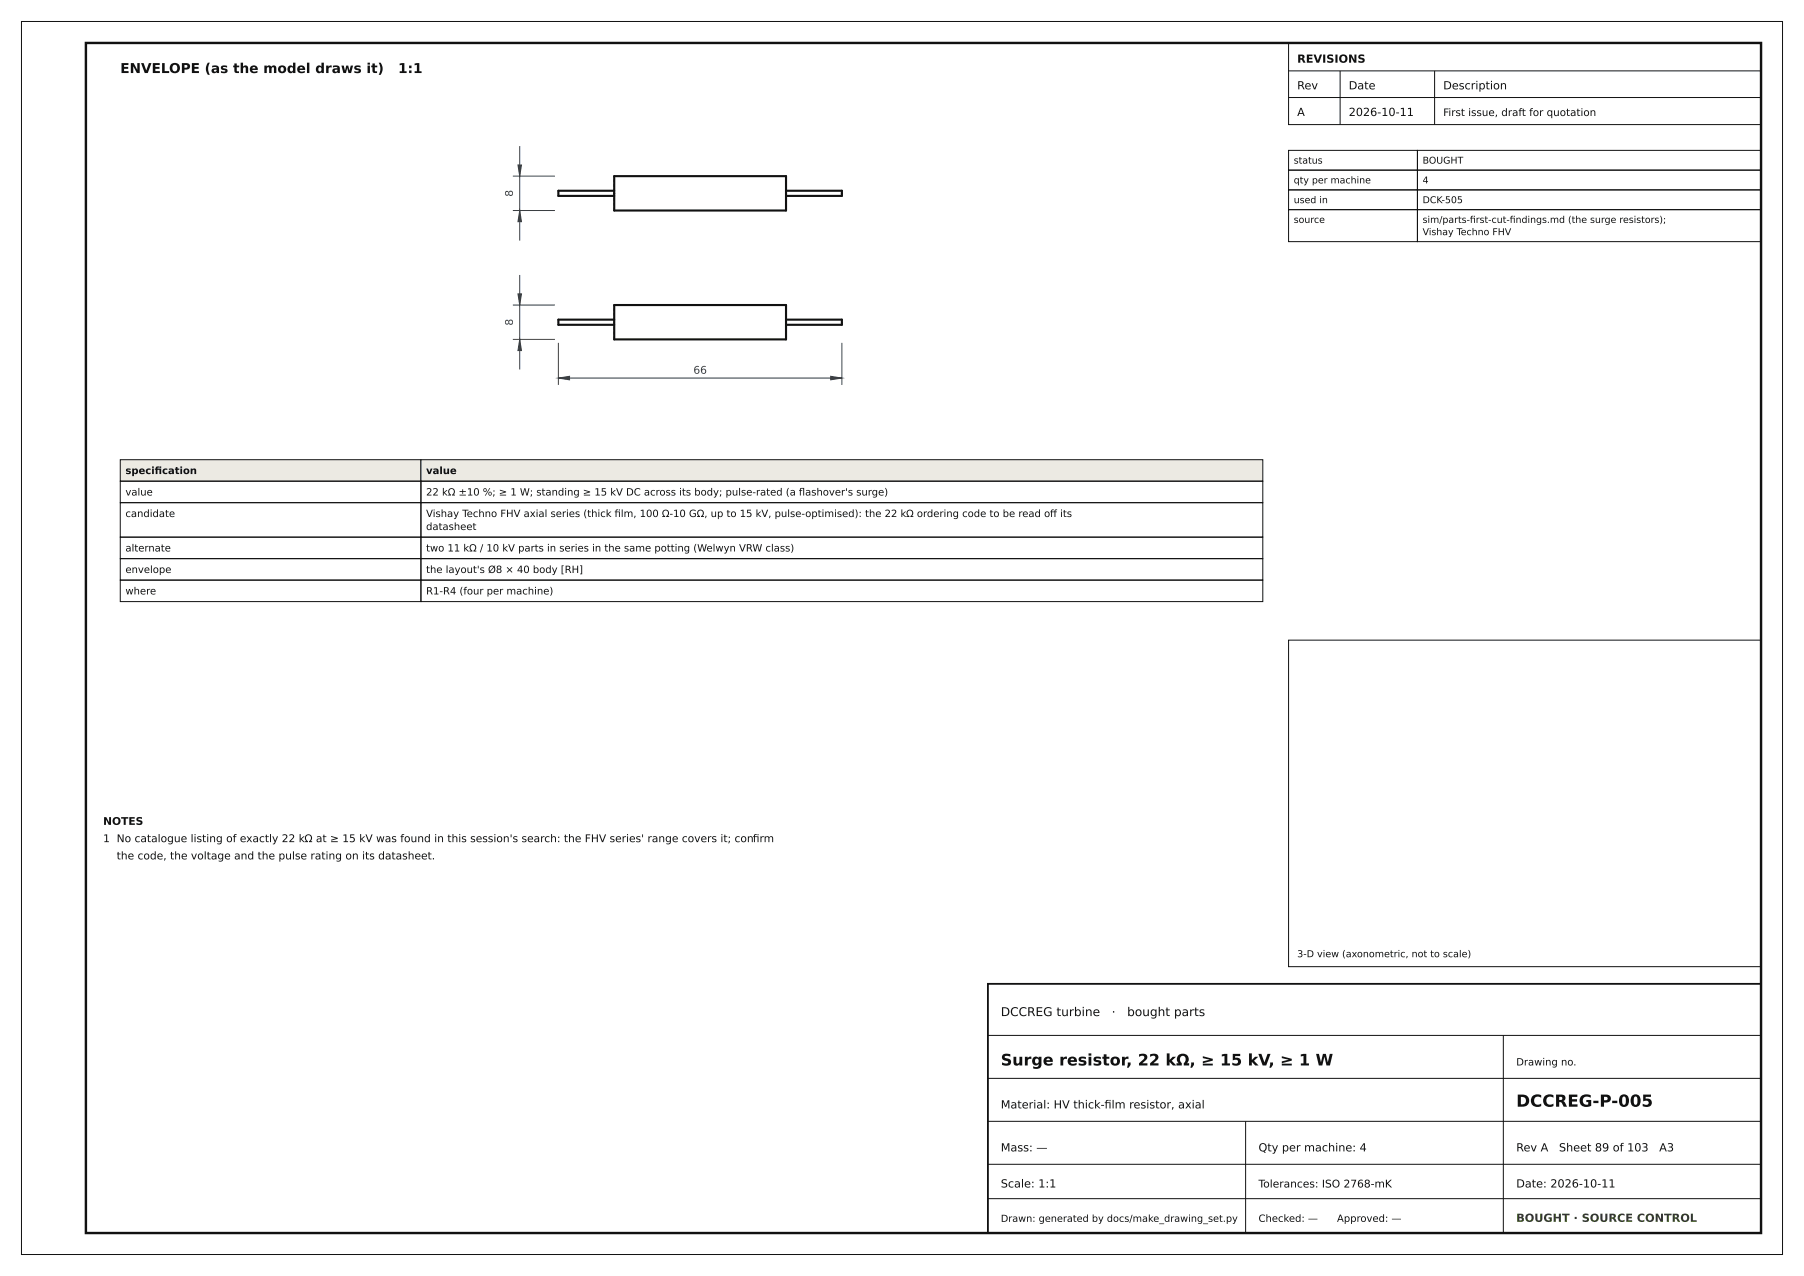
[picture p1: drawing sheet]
<svg xmlns="http://www.w3.org/2000/svg" width="420mm" height="297mm" viewBox="0 0 420 297" stroke-linecap="round" stroke-linejoin="round" font-family="sans-serif">
<defs><g id="words">
<text font-size="3.9" fill="#111" x="353" y="257.6">DCCREG-P-005</text>
<text font-size="3.7" fill="#111" x="233" y="248">Surge resistor, 22 kΩ, ≥ 15 kV, ≥ 1 W</text>
<g font-size="3.2" fill="#111">
<text x="28" y="17">ENVELOPE (as the model draws it)</text>
<text x="92.7" y="17">1:1</text>
</g>
<g font-size="2.8" fill="#111">
<text x="233" y="236.5">DCCREG turbine</text>
<text x="258.8" y="236.5">·</text>
<text x="262.4" y="236.5">bought parts</text>
</g>
<g font-size="2.6" fill="#111">
<text x="302" y="14.6">REVISIONS</text>
<text x="302" y="20.8">Rev</text>
<text x="314" y="20.8">Date</text>
<text x="336" y="20.8">Description</text>
<text x="302" y="27">A</text>
<text x="314" y="27">2026-10-11</text>
<text x="233" y="258">Material: HV thick-flm resistor, axial</text>
<text x="257.1" y="258">i</text>
<text x="233" y="268">Mass: —</text>
<text x="293" y="268">Qty per machine: 4</text>
<text x="353" y="268">Rev A</text>
<text x="363" y="268">Sheet 89 of 103</text>
<text x="386.3" y="268">A3</text>
<text x="233" y="276.4">Scale: 1:1</text>
<text x="353" y="276.4">Date: 2026-10-11</text>
</g>
<text font-size="2.6" fill="#365314" x="353" y="284.4">BOUGHT · SOURCE CONTROL</text>
<g font-size="2.5" fill="#1f3d66">
<text x="119.4" y="45.8" transform="rotate(-90 119.4 45.8)">8</text>
<text x="119.4" y="75.8" transform="rotate(-90 119.4 75.8)">8</text>
<text x="161.4" y="87">66</text>
</g>
<g font-size="2.5" fill="#111">
<text x="24" y="192">NOTES</text>
<text x="24" y="196">1 No catalogue listing of exactly 22 kΩ at ≥ 15 kV was found in this session's search: the FHV series' range covers it; confrm</text>
<text x="175.3" y="196">i</text>
<text x="27.2" y="200">the code, the voltage and the pulse rating on its datasheet.</text>
<text x="293" y="276.4">Tolerances: ISO 2768-mK</text>
</g>
<text font-size="2.4" fill="#111" x="336" y="27">First issue, draft for quotation</text>
<g font-size="2.3" fill="#111">
<text x="29.2" y="110.3">specifcation</text>
<text x="36" y="110.3">i</text>
<text x="99.2" y="110.3">value</text>
<text x="29.2" y="115.3">value</text>
<text x="99.2" y="115.3">22 kΩ ±10 %; ≥ 1 W; standing ≥ 15 kV DC across its body; pulse-rated (a fashover's surge)</text>
<text x="186" y="115.3">l</text>
<text x="29.2" y="120.3">candidate</text>
<text x="99.2" y="120.3">Vishay Techno FHV axial series (thick flm, 100 Ω-10 GΩ, up to 15 kV, pulse-optimised): the 22 kΩ ordering code to be read of its</text>
<text x="99.2" y="123.4">datasheet</text>
<text x="143.1" y="120.3">i</text>
<text x="244.5" y="120.3">f</text>
<text x="29.2" y="128.4">alternate</text>
<text x="99.2" y="128.4">two 11 kΩ / 10 kV parts in series in the same potting (Welwyn VRW class)</text>
<text x="29.2" y="133.4">envelope</text>
<text x="99.2" y="133.4">the layout's Ø8 × 40 body [RH]</text>
<text x="29.2" y="138.4">where</text>
<text x="99.2" y="138.4">R1-R4 (four per machine)</text>
<text x="353" y="248">Drawing no.</text>
<text x="233" y="284.4">Drawn: generated by docs/make_drawing_set.py</text>
<text x="293" y="284.4">Checked: —</text>
<text x="311.3" y="284.4">Approved: —</text>
</g>
<g font-size="2.2" fill="#111">
<text x="301.2" y="38.1">status</text>
<text x="331.2" y="38.1">BOUGHT</text>
<text x="301.2" y="42.7">qty per machine</text>
<text x="301.2" y="47.3">used in</text>
<text x="331.2" y="42.7">4</text>
<text x="331.2" y="47.3">DCK-505</text>
<text x="301.2" y="51.9">source</text>
<text x="331.2" y="51.9">sim/parts-frst-cut-fndings.md (the surge resistors);</text>
<text x="342.2" y="51.9">i</text>
<text x="351.5" y="51.9">i</text>
<text x="331.2" y="54.7">Vishay Techno FHV</text>
<text x="302" y="222.8">3-D view (axonometric, not to scale)</text>
</g>
</g></defs>
<path d="M20 10h390v277h-390z" fill="none" stroke="#111" stroke-width=".56"/>
<g fill="none" stroke="#111" stroke-width=".23">
<path d="M5 5h410v287h-410zM300 10h110v19h-110zM300 16.5h110M312 16.5v12.5M334 16.5v12.5M300 22.7h110M300 149h110v76h-110zM230 241h180M230 251h180M350 241v46M230 261h180M230 271h180"/>
<path d="M230 279h180M290 261v26"/>
</g>
<path d="M230 229h180v58h-180z" fill="none" stroke="#111" stroke-width=".42"/>
<path d="M143 41h40v8h-40zM143 44.4h-13v1.2h13M183 44.4h13v1.2h-13M143 71h40v8h-40zM143 74.4h-13v1.2h13M183 74.4h13v1.2h-13" fill="none" stroke="#111" stroke-width=".49"/>
<g fill="none" stroke="#111" stroke-width=".24" stroke-dasharray=".7 .4" stroke-linecap="butt">
<path d="M130 45v.6M130 44.4v.6M143 49v-8M143 45v.6M143 45.6v-1.2M143 44.4v.6M183 49v-8M183 45v.6M183 45.6v-1.2M183 44.4v.6M196 45.6v-1.2M130 74.4v1.2"/>
<path d="M143 79v-8M143 75.6v-1.2M143 74.4v1.2M183 79v-8M183 74.4v1.2M183 75.6v-1.2M196 75.6v-1.2"/>
</g>
<path d="M121 34v22M119.4 49h9.8M119.4 41h9.8M119.4 79h9.8M119.4 71h9.8M121 64v22M130 79.8v9.8M196 79.8v9.8M130 88h66" fill="none" stroke="#1f3d66" stroke-width=".23"/>
<g fill="#1f3d66" stroke="#1f3d66" stroke-width=".23">
<path d="M130 88l2.6-.4v.8z"/>
<path d="M193.4 87.6l2.6 .4-2.6 .4z"/>
<path d="M121 79l.4 2.6h-.8z"/>
<path d="M120.6 68.4h.8l-.4 2.6z"/>
<path d="M121 49l.4 2.6h-.8z"/>
<path d="M120.6 38.4h.8l-.4 2.6z"/>
</g>
<g fill="#eceae3" stroke="#111" stroke-width=".23">
<path d="M28 107h70v5h-70z"/>
<path d="M98 107h196v5h-196z"/>
</g>
<g fill="none" stroke="#111" stroke-width=".23">
<path d="M300 35h30v4.6h-30zM300 39.6h30v4.6h-30zM330 35h80v4.6h-80zM330 39.6h80v4.6h-80zM300 44.2h30v4.6h-30zM300 48.8h30v7.4h-30zM330 44.2h80v4.6h-80zM330 48.8h80v7.4h-80zM28 112h70v5h-70zM28 117h70v8h-70zM98 112h196v5h-196zM98 117h196v8h-196z"/>
<path d="M28 125h70v5h-70zM28 130h70v5h-70zM28 135h70v5h-70zM98 125h196v5h-196zM98 130h196v5h-196zM98 135h196v5h-196z"/>
</g>
<use href="#words"/>
</svg>
